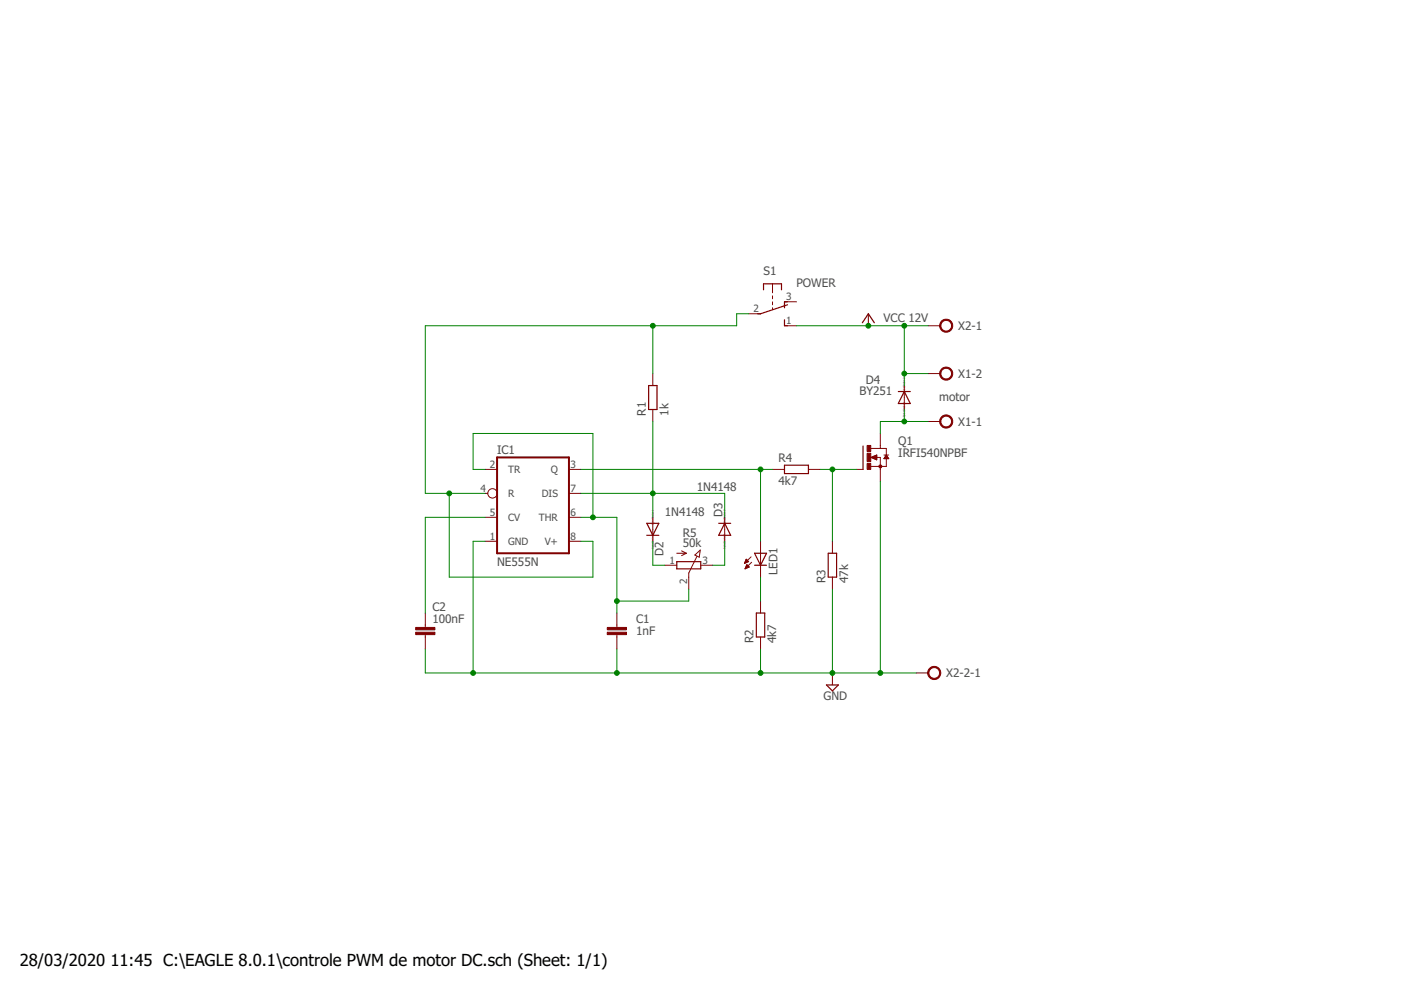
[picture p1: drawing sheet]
<svg xmlns="http://www.w3.org/2000/svg" width="297mm" height="210mm" viewBox="0 0 297 210" stroke-linecap="round" stroke-linejoin="round" font-family="sans-serif">
<defs><g id="words">
<g font-size="3.5">
<text x="4.2" y="204.7">28/03/2020</text>
<text x="23.4" y="204.7">11:45 C:\EAGLE 8.0.1\controle PWM de motor DC.sch (Sheet: 1/1)</text>
</g>
<g font-size="2.5" fill="#505050">
<text x="161.9" y="58.3">S1</text>
<text x="168.9" y="60.8">POWER</text>
<text x="187.3" y="68.3">VCC 12V</text>
<text x="203.2" y="69.9">X2-1</text>
<text x="182.2" y="83.8">BY251</text>
<text x="183.6" y="81.5">D4</text>
<text x="203.2" y="80.1">X1-2</text>
<text x="136.9" y="88.1" transform="rotate(-90 136.9 88.1)">R1</text>
<text x="141.7" y="88.1" transform="rotate(-90 141.7 88.1)">1k</text>
<text x="199.2" y="84.9">motor</text>
<text x="190.5" y="94.4">Q1</text>
<text x="203.2" y="90.3">X1-1</text>
<text x="105.4" y="96.2">IC1</text>
<text x="165.1" y="98">R4</text>
<text x="190.5" y="97">IRFI540NPBF</text>
<text x="147.7" y="104.1">1N4148</text>
<text x="165.1" y="102.8">4k7</text>
<text x="140.9" y="109.5">1N4148</text>
<text x="144.8" y="113.9">R5</text>
<text x="153.2" y="109.7" transform="rotate(-90 153.2 109.7)">D3</text>
<text x="105.4" y="120">NE555N</text>
<text x="140.7" y="117.8" transform="rotate(-90 140.7 117.8)">D2</text>
<text x="144.8" y="116">50k</text>
<text x="164.8" y="121.9" transform="rotate(-90 164.8 121.9)">LED1</text>
<text x="175" y="123.6" transform="rotate(-90 175 123.6)">R3</text>
<text x="179.8" y="123.6" transform="rotate(-90 179.8 123.6)">47k</text>
<text x="91.7" y="129.6">C2</text>
<text x="91.7" y="132.1">100nF</text>
<text x="134.9" y="134.7">1nF</text>
<text x="134.9" y="132.1">C1</text>
<text x="159.8" y="136.3" transform="rotate(-90 159.8 136.3)">R2</text>
<text x="164.6" y="136.3" transform="rotate(-90 164.6 136.3)">4k7</text>
<text x="200.6" y="143.6">X2-2-1</text>
<text x="174.6" y="148.4">GND</text>
</g>
<g font-size="2.1" fill="#505050">
<text x="166.7" y="63.6">3</text>
<text x="159.7" y="66.2">2</text>
<text x="166.7" y="68.7">1</text>
<text x="103.9" y="99.2">2</text>
<text x="107.7" y="100.3">TR</text>
<text x="116.8" y="100.3">Q</text>
<text x="121" y="99.2">3</text>
<text x="101.9" y="104.2">4</text>
<text x="107.7" y="105.4">R</text>
<text x="114.8" y="105.4">DIS</text>
<text x="121" y="104.2">7</text>
<text x="103.9" y="109.3">5</text>
<text x="107.7" y="110.4">CV</text>
<text x="114.3" y="110.4">THR</text>
<text x="121" y="109.3">6</text>
<text x="103.9" y="114.4">1</text>
<text x="107.7" y="115.5">GND</text>
<text x="115.5" y="115.5">V+</text>
<text x="121" y="114.4">8</text>
<text x="142" y="119.5">1</text>
<text x="148.9" y="119.5">3</text>
<text x="145.7" y="123.9" transform="rotate(-90 145.7 123.9)">2</text>
</g>
<g font-size=".6" fill="#800080">
<text x="191.9" y="83.4" transform="rotate(-90 191.9 83.4)">SpiceOrder 2</text>
<text x="191.9" y="88.4" transform="rotate(-90 191.9 88.4)">SpiceOrder</text>
<text x="191.9" y="85.5" transform="rotate(-90 191.9 85.5)">1</text>
<text x="138.6" y="111.3" transform="rotate(-90 138.6 111.3)">SpiceOrder 1</text>
<text x="153.8" y="113.4" transform="rotate(-90 153.8 113.4)">1</text>
<text x="153.8" y="111.3" transform="rotate(-90 153.8 111.3)">SpiceOrder 2</text>
<text x="138.6" y="116.4" transform="rotate(-90 138.6 116.4)">SpiceOrder 2</text>
<text x="153.8" y="116.4" transform="rotate(-90 153.8 116.4)">SpiceOrder</text>
</g>
</g></defs>
<path d="M105.4 97h15.2v20.3h-15.2z" fill="none" stroke="#800000" stroke-width=".42"/>
<g fill="none" stroke="#800000" stroke-width=".21">
<path d="M138.4 79.2v2.5M158.7 66.5h2.5M163.8 60.2v1.9M163.8 62.7v.7M163.8 64v.6M163.8 65.3v.3M166.3 69.1h2.6M166.3 64h2.6M184.1 66.5v2.6M196.8 79.2h2.5M196.8 69.1h2.5M102.8 99.5h2.6"/>
<path d="M120.6 99.5h2.6M138.4 86.8v2.6M163.8 99.5h2.5M171.4 99.5h2.5M181.6 99.5h1.4M184.6 97l1.3 .5M184.6 97l1.3-.5v1M184.6 97h2v5.1M184.6 95.1h3.3v1.4M184.9 96.9h1M184.9 97.1h1M185.2 96.8h.7"/>
<path d="M185.2 97.2h.7M185.5 96.6h.4M185.5 97.3h.4M185.8 96.5h.1M185.8 97.5h.1M186.6 91.9v3.2M187.4 96.5h1M187.5 97.1h.8M187.6 97h.7M187.7 96.9h.5M187.7 96.8h.4M187.8 96.6h.2"/>
<path d="M187.9 96.5h.1M187.9 97.1v1.8h-3.3M187.9 96.5l.5 .7h-1zM191.7 81.7v5.1M196.8 89.4h2.5M102.8 104.6h.6M102.8 109.7h2.6M102.8 114.8h2.6M120.6 104.6h2.6M120.6 109.7h2.6M120.6 114.8h2.6M138.4 109.7v5.1"/>
<path d="M140.9 119.8h2.6M143.5 117.3h2M144.5 116.8l1 .5M145.5 117.3l-1 .5M147.3 117.7l1.2-1.1-.2 1.5zM147.8 118l-1.8 3.5v3.4M148.6 119.8h2.5M153.6 109.7v5.1M157.8 119.4h.1M157.9 119.3h.3M157.9 119.2h.6M158 119.1h.7"/>
<path d="M158.1 118.9h.5M158.1 118.8h.4M158.2 118.7h.1M158.2 118.6h.1M158.2 118.6l-.4 .9M158.2 118.6l.5 .5-.9 .4M158.3 119.9h.2M158.3 119.8h.1M158.3 119.7l.6 .5-.9 .4zM159.2 118.1l-1.4 1.4M159.4 119.2l-1.4 1.4M161.2 114.8v7.6"/>
<path d="M176.5 114.8v2.5M90.2 130v3M90.2 134.6v3M130.8 130v3M130.8 134.6v3M158 120.5h.2M158.1 120.4h.4M158.1 120.3h.6M158.2 120.1h.6M158.2 120h.4M161.2 127.4v2.6M161.2 135.1v2.5"/>
<path d="M176.5 122.4v2.5M176.5 142.7v2.5M194.3 142.7h2.5"/>
<circle cx="104.4" cy="104.6" r=".99"/>
</g>
<g fill="#800000" stroke="#800000" stroke-width=".21">
<path d="M88.1 134h4.1v.6h-4.1z"/>
<path d="M88.1 133h4.1v.5h-4.1z"/>
<path d="M128.8 134h4v.6h-4z"/>
<path d="M128.8 133h4v.5h-4z"/>
<path d="M183.9 98.3h.7v1.2h-.7z"/>
<path d="M183.9 94.4h.7v1.3h-.7z"/>
<path d="M183.9 96.1h.7v1.8h-.7z"/>
</g>
<g fill="none" stroke="#800000" stroke-width=".25">
<path d="M161.9 61.4v-1.2h3.8v1.2M166.3 67.8v1.3h.7M167 64h-.7v1.3M167 64.6l-5.8 1.9h-.6M182.8 68.4l1.3-1.9 1.3 1.9M137.5 81.7h1.8v5.1h-1.8zM166.3 98.6h5.1v1.8h-5.1zM183 94.6v4.9M190.5 83h2.5M191.7 83l1.3 2.6h-2.5zM137.1 111h2.6l-1.3 2.5zM137.1 113.5h2.6"/>
<path d="M143.5 119.1h5.1v1.5h-5.1zM152.4 111h2.5M153.6 111l1.3 2.5h-2.5zM160 117.3h2.5l-1.3 2.5zM160 119.8h2.5M175.6 117.3h1.8v5.1h-1.8zM160.4 130h1.7v5.1h-1.7zM175.2 145.2h2.6l-1.3 1.3z"/>
</g>
<g fill="#800000" stroke="#800000" stroke-width=".21">
<path d="M199.6 88.4a1.39 1.39 0 0 1 2.2 .3 1.39 1.39 0 0 1-.8 2 1.39 1.39 0 0 1-1.8-1.3h.3a1.14 1.14 0 0 1 1.6-1.1 1.14 1.14 0 0 1 .3 1.9 1.14 1.14 0 0 1-1.9-.5v-.3h-.3z" fill-rule="evenodd"/>
<path d="M199.6 78.3a1.4 1.4 0 0 1 2.2 .2 1.4 1.4 0 0 1-.8 2.1 1.4 1.4 0 0 1-1.8-1.4h.3a1.14 1.14 0 0 1 1.6-1 1.14 1.14 0 0 1 .2 1.9 1.14 1.14 0 0 1-1.8-.6v-.3h-.3z" fill-rule="evenodd"/>
<path d="M199.6 68.1a1.4 1.4 0 0 1 2.2 .2 1.4 1.4 0 0 1-.8 2.1 1.4 1.4 0 0 1-1.8-1.3h.3a1.14 1.14 0 0 1 1.6-1.1 1.14 1.14 0 0 1 .3 1.9 1.14 1.14 0 0 1-1.9-.6v-.2h-.3z" fill-rule="evenodd"/>
<path d="M197.1 141.7a1.39 1.39 0 0 1 2.2 .3 1.39 1.39 0 0 1-.9 2 1.39 1.39 0 0 1-1.7-1.3h.2a1.14 1.14 0 0 1 1.6-1.1 1.14 1.14 0 0 1 .3 1.9 1.14 1.14 0 0 1-1.8-.5l-.1-.3h-.2z" fill-rule="evenodd"/>
<circle cx="186.6" cy="98.9" r=".33"/>
</g>
<g fill="none" stroke="#008000" stroke-width=".21">
<path d="M138.4 69.1v10.1M158.7 66.5h-2.5v2.6h-66v35.5h12.6M168.9 69.1h27.9M191.7 69.1v12.6M191.7 79.2h5.1M102.8 99.5h-2.5v-7.6h25.4v17.8M123.2 99.5h40.6M138.4 89.4v20.3M161.2 99.5v15.3M173.9 99.5h7.7M176.5 99.5v15.3M191.7 86.8v2.6"/>
<path d="M196.8 89.4h-10.2v2.5M95.2 104.6v17.8h30.5v-7.6h-2.5M102.8 109.7h-12.6v20.3M102.8 114.8h-2.5v27.9M123.2 109.7h7.6v20.3M123.2 104.6h30.4v5.1M138.4 114.8v5h2.5M153.6 114.8v5h-2.5M186.6 102.1v40.6M90.2 137.6v5.1h104.1M130.8 137.6v5.1M146 124.9v2.5h-15.2"/>
<path d="M161.2 122.4v5M161.2 137.6v5.1M176.5 124.9v17.8"/>
</g>
<g fill="#008000" stroke="#008000" stroke-width=".21">
<circle cx="125.7" cy="109.7" r=".51"/>
<circle cx="130.8" cy="127.4" r=".51"/>
<circle cx="161.2" cy="99.5" r=".51"/>
<circle cx="130.8" cy="142.7" r=".51"/>
<circle cx="176.5" cy="142.7" r=".51"/>
<circle cx="100.3" cy="142.7" r=".51"/>
<circle cx="186.6" cy="142.7" r=".51"/>
<circle cx="161.2" cy="142.7" r=".51"/>
<circle cx="184.1" cy="69.1" r=".51"/>
<circle cx="191.7" cy="69.1" r=".51"/>
<circle cx="191.7" cy="79.2" r=".51"/>
<circle cx="138.4" cy="104.6" r=".51"/>
<circle cx="191.7" cy="89.4" r=".51"/>
<circle cx="176.5" cy="99.5" r=".51"/>
<circle cx="95.2" cy="104.6" r=".51"/>
<circle cx="138.4" cy="69.1" r=".51"/>
</g>
<use href="#words"/>
</svg>
